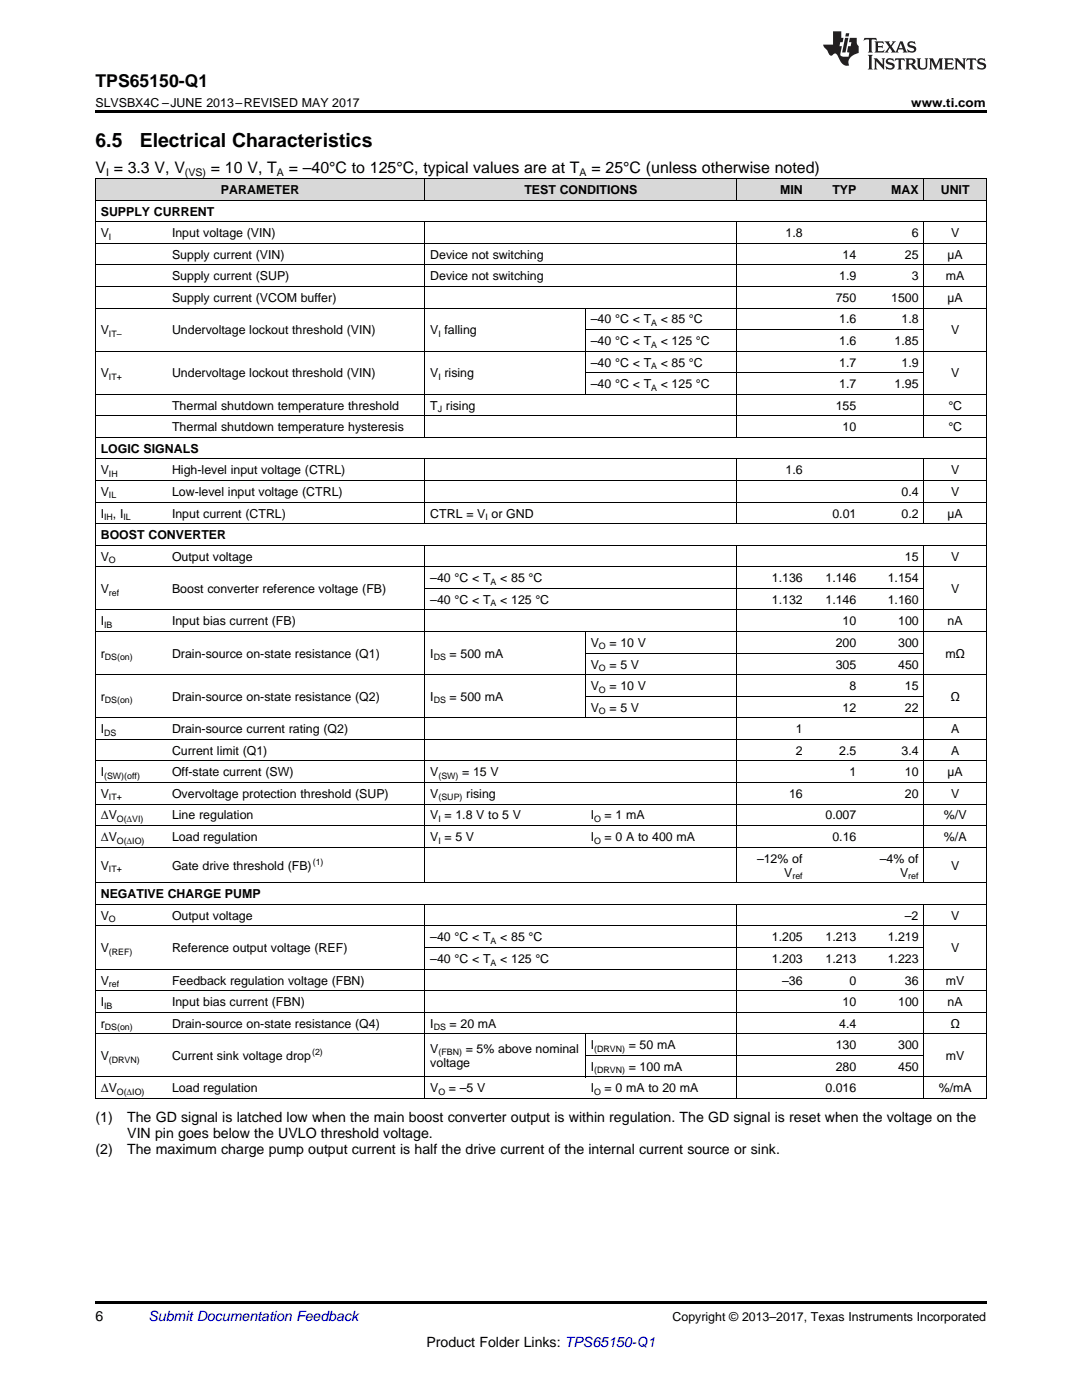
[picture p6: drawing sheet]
<svg xmlns="http://www.w3.org/2000/svg" width="216mm" height="279mm" viewBox="0 0 216 279" stroke-linecap="round" stroke-linejoin="round" font-family="sans-serif">
<defs><g id="words">
<g font-size="3.9">
<text x="19" y="29.3">6.5</text>
<text x="27.9" y="29.3">Electrical Characteristics</text>
</g>
<text font-size="3.5" x="19" y="17.3">TPS65150-Q1</text>
<g font-size="3.2">
<text x="19" y="34.4">V = 3.3 V, V</text>
<text x="42.1" y="34.4">= 10 V, T</text>
<text x="57.6" y="34.4">= –40°C to 125°C, typical values are at T</text>
<text x="118" y="34.4">= 25°C (unless otherwise noted)</text>
</g>
<g font-size="2.8">
<text x="19" y="223.9">(1)</text>
<text x="25.4" y="223.9">The GD signal is latched low when the main boost converter output is within regulation. The GD signal is reset when the voltage on the</text>
<text x="25.4" y="227">VIN pin goes below the UVLO threshold voltage.</text>
<text x="19" y="230.2">(2)</text>
<text x="25.4" y="230.2">The maximum charge pump output current is half the drive current of the internal current source or sink.</text>
<text x="19" y="263.6">6</text>
<text x="85.1" y="268.9">Product Folder Links: TPS65150-Q1</text>
</g>
<text font-size="2.8" fill="#0000c8" x="29.6" y="263.6">Submit Documentation Feedback</text>
<g font-size="2.5">
<text x="19" y="21.4">SLVSBX4C –JUNE 2013–REVISED MAY 2017</text>
<text x="181.8" y="21.4">www.ti.com</text>
<text x="44.1" y="38.7">PARAMETER</text>
<text x="104.6" y="38.7">TEST CONDITIONS</text>
<text x="155.6" y="38.7">MIN</text>
<text x="166.1" y="38.7">TYP</text>
<text x="177.8" y="38.7">MAX</text>
<text x="187.7" y="38.7">UNIT</text>
<text x="20.1" y="43">SUPPLY CURRENT</text>
<text x="20.1" y="47.3">V</text>
<text x="34.3" y="47.3">Input voltage (VIN)</text>
<text x="156.7" y="47.3">1.8</text>
<text x="181.9" y="47.3">6</text>
<text x="189.8" y="47.3">V</text>
<text x="34.3" y="51.6">Supply current (VIN)</text>
<text x="85.9" y="51.6">Device not switching</text>
<text x="168.1" y="51.6">14</text>
<text x="180.6" y="51.6">25</text>
<text x="189.1" y="51.6">µA</text>
<text x="34.3" y="56">Supply current (SUP)</text>
<text x="85.9" y="56">Device not switching</text>
<text x="167.5" y="56">1.9</text>
<text x="181.9" y="56">3</text>
<text x="188.7" y="56">mA</text>
<text x="34.3" y="60.3">Supply current (VCOM buffer)</text>
<text x="117.9" y="64.6">–40 °C &lt; T</text>
<text x="131.8" y="64.6">&lt; 85 °C</text>
<text x="166.8" y="60.3">750</text>
<text x="167.5" y="64.6">1.6</text>
<text x="177.8" y="60.3">1500</text>
<text x="179.9" y="64.6">1.8</text>
<text x="189.1" y="60.3">µA</text>
<text x="20.1" y="66.7">V</text>
<text x="34.3" y="66.7">Undervoltage lockout threshold (VIN)</text>
<text x="85.9" y="66.7">V falling</text>
<text x="117.9" y="68.9">–40 °C &lt; T</text>
<text x="131.8" y="68.9">&lt; 125 °C</text>
<text x="167.5" y="68.9">1.6</text>
<text x="178.5" y="68.9">1.85</text>
<text x="189.8" y="66.7">V</text>
<text x="20.1" y="75.3">V</text>
<text x="34.3" y="75.3">Undervoltage lockout threshold (VIN)</text>
<text x="85.9" y="75.3">V rising</text>
<text x="117.9" y="73.2">–40 °C &lt; T</text>
<text x="117.9" y="77.5">–40 °C &lt; T</text>
<text x="131.8" y="73.2">&lt; 85 °C</text>
<text x="131.8" y="77.5">&lt; 125 °C</text>
<text x="167.5" y="73.2">1.7</text>
<text x="167.5" y="77.5">1.7</text>
<text x="178.5" y="77.5">1.95</text>
<text x="179.9" y="73.2">1.9</text>
<text x="189.8" y="75.3">V</text>
<text x="34.3" y="81.8">Thermal shutdown temperature threshold</text>
<text x="85.9" y="81.8">T rising</text>
<text x="166.8" y="81.8">155</text>
<text x="189.2" y="81.8">°C</text>
<text x="34.3" y="86.1">Thermal shutdown temperature hysteresis</text>
<text x="168.1" y="86.1">10</text>
<text x="189.2" y="86.1">°C</text>
<text x="20.1" y="90.4">LOGIC SIGNALS</text>
<text x="20.1" y="94.7">V</text>
<text x="34.3" y="94.7">High-level input voltage (CTRL)</text>
<text x="156.7" y="94.7">1.6</text>
<text x="189.8" y="94.7">V</text>
<text x="20.1" y="99">V</text>
<text x="34.3" y="99">Low-level input voltage (CTRL)</text>
<text x="179.9" y="99">0.4</text>
<text x="189.8" y="99">V</text>
<text x="20.1" y="103.3">I</text>
<text x="20.1" y="107.6">BOOST CONVERTER</text>
<text x="22.5" y="103.3">, I</text>
<text x="34.3" y="103.3">Input current (CTRL)</text>
<text x="85.9" y="103.3">CTRL = V or GND</text>
<text x="166.1" y="103.3">0.01</text>
<text x="179.9" y="103.3">0.2</text>
<text x="189.1" y="103.3">µA</text>
<text x="20.1" y="111.9">V</text>
<text x="34.3" y="111.9">Output voltage</text>
<text x="180.6" y="111.9">15</text>
<text x="189.8" y="111.9">V</text>
<text x="20.1" y="118.4">V</text>
<text x="34.3" y="118.4">Boost converter reference voltage (FB)</text>
<text x="85.9" y="116.2">–40 °C &lt; T</text>
<text x="99.8" y="116.2">&lt; 85 °C</text>
<text x="154" y="116.2">1.136</text>
<text x="164.7" y="116.2">1.146</text>
<text x="177.1" y="116.2">1.154</text>
<text x="189.8" y="118.4">V</text>
<text x="20.1" y="124.8">I</text>
<text x="34.3" y="124.8">Input bias current (FB)</text>
<text x="85.9" y="120.5">–40 °C &lt; T</text>
<text x="99.8" y="120.5">&lt; 125 °C</text>
<text x="154" y="120.5">1.132</text>
<text x="164.7" y="120.5">1.146</text>
<text x="168.1" y="124.8">10</text>
<text x="177.1" y="120.5">1.160</text>
<text x="179.2" y="124.8">100</text>
<text x="189.1" y="124.8">nA</text>
<text x="20.1" y="131.3">r</text>
<text x="34.3" y="131.3">Drain-source on-state resistance (Q1)</text>
<text x="85.9" y="131.3">I</text>
<text x="89.7" y="131.3">= 500 mA</text>
<text x="117.9" y="129.1">V</text>
<text x="121.6" y="129.1">= 10 V</text>
<text x="166.8" y="129.1">200</text>
<text x="179.2" y="129.1">300</text>
<text x="188.6" y="131.3">mΩ</text>
<text x="117.9" y="133.4">V</text>
<text x="117.9" y="137.7">V</text>
<text x="121.6" y="133.4">= 5 V</text>
<text x="121.6" y="137.7">= 10 V</text>
<text x="166.8" y="133.4">305</text>
<text x="169.5" y="137.7">8</text>
<text x="179.2" y="133.4">450</text>
<text x="180.6" y="137.7">15</text>
<text x="20.1" y="139.9">r</text>
<text x="34.3" y="139.9">Drain-source on-state resistance (Q2)</text>
<text x="85.9" y="139.9">I</text>
<text x="89.7" y="139.9">= 500 mA</text>
<text x="117.9" y="142">V</text>
<text x="121.6" y="142">= 5 V</text>
<text x="168.1" y="142">12</text>
<text x="180.6" y="142">22</text>
<text x="189.7" y="139.9">Ω</text>
<text x="20.1" y="146.3">I</text>
<text x="34.3" y="146.3">Drain-source current rating (Q2)</text>
<text x="158.8" y="146.3">1</text>
<text x="189.8" y="146.3">A</text>
<text x="20.1" y="154.9">I</text>
<text x="34.3" y="150.6">Current limit (Q1)</text>
<text x="34.3" y="154.9">Off-state current (SW)</text>
<text x="85.9" y="154.9">V</text>
<text x="92.2" y="154.9">= 15 V</text>
<text x="158.8" y="150.6">2</text>
<text x="167.5" y="150.6">2.5</text>
<text x="169.5" y="154.9">1</text>
<text x="179.9" y="150.6">3.4</text>
<text x="180.6" y="154.9">10</text>
<text x="189.1" y="154.9">µA</text>
<text x="189.8" y="150.6">A</text>
<text x="20.1" y="159.2">V</text>
<text x="34.3" y="159.2">Overvoltage protection threshold (SUP)</text>
<text x="85.9" y="159.2">V</text>
<text x="93" y="159.2">rising</text>
<text x="157.4" y="159.2">16</text>
<text x="180.6" y="159.2">20</text>
<text x="189.8" y="159.2">V</text>
<text x="20.1" y="163.5">ΔV</text>
<text x="20.1" y="167.9">ΔV</text>
<text x="34.3" y="163.5">Line regulation</text>
<text x="34.3" y="167.9">Load regulation</text>
<text x="85.9" y="163.5">V = 1.8 V to 5 V</text>
<text x="85.9" y="167.9">V = 5 V</text>
<text x="117.9" y="163.5">I</text>
<text x="117.9" y="167.9">I</text>
<text x="120.6" y="163.5">= 1 mA</text>
<text x="120.6" y="167.9">= 0 A to 400 mA</text>
<text x="164.7" y="163.5">0.007</text>
<text x="166.1" y="167.9">0.16</text>
<text x="188.3" y="163.5">%/V</text>
<text x="188.3" y="167.9">%/A</text>
<text x="20.1" y="173.6">V</text>
<text x="34.3" y="173.6">Gate drive threshold (FB)</text>
<text x="151.1" y="172.2">–12% of</text>
<text x="175.6" y="172.2">–4% of</text>
<text x="189.8" y="173.6">V</text>
<text x="20.1" y="179.3">NEGATIVE CHARGE PUMP</text>
<text x="156.5" y="175">V</text>
<text x="179.6" y="175">V</text>
<text x="20.1" y="183.6">V</text>
<text x="34.3" y="183.6">Output voltage</text>
<text x="180.6" y="183.6">–2</text>
<text x="189.8" y="183.6">V</text>
<text x="20.1" y="190">V</text>
<text x="34.3" y="190">Reference output voltage (REF)</text>
<text x="85.9" y="187.9">–40 °C &lt; T</text>
<text x="99.8" y="187.9">&lt; 85 °C</text>
<text x="154" y="187.9">1.205</text>
<text x="164.7" y="187.9">1.213</text>
<text x="177.1" y="187.9">1.219</text>
<text x="189.8" y="190">V</text>
<text x="20.1" y="196.5">V</text>
<text x="34.3" y="196.5">Feedback regulation voltage (FBN)</text>
<text x="85.9" y="192.2">–40 °C &lt; T</text>
<text x="99.8" y="192.2">&lt; 125 °C</text>
<text x="154" y="192.2">1.203</text>
<text x="156.1" y="196.5">–36</text>
<text x="164.7" y="192.2">1.213</text>
<text x="169.5" y="196.5">0</text>
<text x="177.1" y="192.2">1.223</text>
<text x="180.6" y="196.5">36</text>
<text x="188.7" y="196.5">mV</text>
<text x="20.1" y="200.8">I</text>
<text x="34.3" y="200.8">Input bias current (FBN)</text>
<text x="168.1" y="200.8">10</text>
<text x="179.2" y="200.8">100</text>
<text x="189.1" y="200.8">nA</text>
<text x="20.1" y="205.1">r</text>
<text x="34.3" y="205.1">Drain-source on-state resistance (Q4)</text>
<text x="85.9" y="205.1">I</text>
<text x="89.7" y="205.1">= 20 mA</text>
<text x="117.9" y="209.4">I</text>
<text x="125.4" y="209.4">= 50 mA</text>
<text x="166.8" y="209.4">130</text>
<text x="167.5" y="205.1">4.4</text>
<text x="179.2" y="209.4">300</text>
<text x="189.7" y="205.1">Ω</text>
<text x="20.1" y="211.6">V</text>
<text x="34.3" y="211.6">Current sink voltage drop</text>
<text x="85.9" y="210.1">V</text>
<text x="85.9" y="213">voltage</text>
<text x="92.9" y="210.1">= 5% above nominal</text>
<text x="117.9" y="213.7">I</text>
<text x="125.4" y="213.7">= 100 mA</text>
<text x="166.8" y="213.7">280</text>
<text x="179.2" y="213.7">450</text>
<text x="188.7" y="211.6">mV</text>
<text x="20.1" y="218">ΔV</text>
<text x="34.3" y="218">Load regulation</text>
<text x="85.9" y="218">V</text>
<text x="89.6" y="218">= –5 V</text>
<text x="117.9" y="218">I</text>
<text x="120.6" y="218">= 0 mA to 20 mA</text>
<text x="164.7" y="218">0.016</text>
<text x="187.3" y="218">%/mA</text>
<text x="134.2" y="263.6">Copyright © 2013–2017, Texas Instruments Incorporated</text>
</g>
<g font-size="2.1">
<text x="21.2" y="35.1">I</text>
<text x="36.9" y="35.1">(VS)</text>
<text x="55.3" y="35.1">A</text>
<text x="115.7" y="35.1">A</text>
</g>
<g font-size="1.8">
<text x="21.7" y="47.8">I</text>
<text x="129.9" y="65.1">A</text>
<text x="21.7" y="67.2">IT–</text>
<text x="87.5" y="67.2">I</text>
<text x="129.9" y="69.4">A</text>
<text x="21.7" y="75.8">IT+</text>
<text x="87.5" y="75.8">I</text>
<text x="129.9" y="73.7">A</text>
<text x="129.9" y="78">A</text>
<text x="87.3" y="82.3">J</text>
<text x="21.7" y="95.2">IH</text>
<text x="21.7" y="99.5">IL</text>
<text x="20.8" y="103.8">IH</text>
<text x="24.6" y="103.8">IL</text>
<text x="96.9" y="103.8">I</text>
<text x="21.7" y="112.4">O</text>
<text x="21.7" y="118.9">ref</text>
<text x="97.9" y="116.7">A</text>
<text x="20.8" y="125.3">IB</text>
<text x="97.9" y="121">A</text>
<text x="20.9" y="131.8">DS(on)</text>
<text x="86.5" y="131.8">DS</text>
<text x="119.5" y="129.6">O</text>
<text x="119.5" y="133.9">O</text>
<text x="20.9" y="140.4">DS(on)</text>
<text x="86.5" y="140.4">DS</text>
<text x="119.5" y="138.2">O</text>
<text x="119.5" y="142.5">O</text>
<text x="20.8" y="146.8">DS</text>
<text x="20.8" y="155.4">(SW)(off)</text>
<text x="87.5" y="155.4">(SW)</text>
<text x="21.7" y="159.7">IT+</text>
<text x="87.5" y="159.7">(SUP)</text>
<text x="23.3" y="164">O(ΔVI)</text>
<text x="87.5" y="164">I</text>
<text x="118.6" y="164">O</text>
<text x="23.3" y="168.3">O(ΔIO)</text>
<text x="62.4" y="172.6">(1)</text>
<text x="87.5" y="168.3">I</text>
<text x="118.6" y="168.3">O</text>
<text x="21.7" y="174.1">IT+</text>
<text x="158.1" y="175.5">ref</text>
<text x="181.2" y="175.5">ref</text>
<text x="21.7" y="184.1">O</text>
<text x="21.7" y="190.5">(REF)</text>
<text x="97.9" y="188.4">A</text>
<text x="21.7" y="197">ref</text>
<text x="97.9" y="192.7">A</text>
<text x="20.8" y="201.3">IB</text>
<text x="20.9" y="205.6">DS(on)</text>
<text x="86.5" y="205.6">DS</text>
<text x="118.6" y="209.9">(DRVN)</text>
<text x="21.7" y="212.1">(DRVN)</text>
<text x="62.3" y="210.6">(2)</text>
<text x="87.5" y="210.6">(FBN)</text>
<text x="118.6" y="214.2">(DRVN)</text>
<text x="23.3" y="218.5">O(ΔIO)</text>
<text x="87.5" y="218.5">O</text>
<text x="118.6" y="218.5">O</text>
</g>
</g></defs>
<g fill="#d8d8d8">
<path d="M19 35.7h14.3v4.3h-14.3z"/>
<path d="M33.3 35.7h51.5v4.3h-51.5z"/>
<path d="M84.8 35.7h32v4.3h-32z"/>
<path d="M116.8 35.7h30.2v4.3h-30.2z"/>
<path d="M147 35.7h14.3v4.3h-14.3z"/>
<path d="M161.3 35.7h10.6v4.3h-10.6z"/>
<path d="M171.9 35.7h12.5v4.3h-12.5z"/>
<path d="M184.4 35.7h12.4v4.3h-12.4z"/>
</g>
<path d="M19 22h177.8v.5h-177.8zM19 259.7h177.8v.5h-177.8z" fill="#000"/>
<g fill="none" stroke="#000" stroke-width=".2">
<path d="M19 35.6l177.8 .1v183.6M19 40h177.8M19.1 35.7v183.6M84.8 35.7v4.3M147 35.7v4.3M184.3 35.7v4.3M19 57.2h177.8M19 52.9h177.8M19 48.6h177.8M19 44.3h177.8M84.8 44.3v43M147 44.3v43"/>
<path d="M184.3 44.3v43M19 78.7h177.8M19 70.1h177.8M19 61.5h177.8M116.8 61.5v17.2M116.8 74.4h67.6M116.8 65.8h67.6M19 95.9h177.8M19 91.6h177.8M19 87.3h177.8M19 83h177.8M84.8 91.6v13"/>
<path d="M147 91.6v13M184.3 91.6v13M19 113.1h177.8M19 108.8h177.8M19 104.5h177.8M19 100.2h177.8M84.8 108.8v67.4M84.8 117.4h99.6M147 108.8v67.4M184.3 108.8v67.4M19 134.6h177.8M19 126h177.8"/>
<path d="M19 121.7h177.8M116.8 126v17.3M116.8 138.9h67.6M116.8 130.3h67.6M19 156.2h177.8M19 151.9h177.8M19 147.5h177.8M19 143.2h177.8M19 176.2h177.8M19 169.1h177.8M19 164.8h177.8M19 160.5h177.8"/>
<path d="M19 197.7h177.8M19 193.4h177.8M19 184.8h177.8M19 180.5h177.8M84.8 180.5v38.8M84.8 189.1h99.6M147 180.5v38.8M184.3 180.5v38.8M19 219.2h177.8M19 214.9h177.8M19 206.3h177.8M19 202h177.8"/>
<path d="M116.8 206.3v8.7M116.8 210.6h67.6"/>
</g>
<g fill="#231f20">
<path d="M172.5 7.6l-.1 .5 .4-.2h.6v.1v2.1l-.2 .4h.9l-.2-.4v-2.1l.1-.1h.5l.5 .2-.2-.5zM174.5 8.3l.2 .3v1.5l-.2 .4h1.8l.2-.6a1.04 1.04 0 0 1-1.3 .2v-.7h.6l.3 .2v-.6l-.3 .2h-.6v-.6l.8-.1 .4 .3-.2-.5zM176.5 8.3l.9 1.1-.9 1.1h.8l-.2-.2 .4-.7 .5 .7-.2 .2h1.5l-.2-.2 .2-.4h.9l.1 .4-.2 .2h1l-.3-.3-.7-1.9h-.5l-.9 2-.8-1 .9-1h-.8l.1 .3-.4 .5-.3-.6 .1-.2zM179.7 8.6l.4 1h-.7zM181.3 8.4a.63 .63 0 0 0-.2 .7 .63 .63 0 0 0 .6 .4l.6 .2 .1 .2a.75 .75 0 0 1-.7 .4 .75 .75 0 0 1-.6-.5l.1 .7 .1-.1a1.11 1.11 0 0 0 1.5-.6 1.13 1.13 0 0 0-1.2-.8l-.1-.4a1.04 1.04 0 0 1 1.2 .2l-.2-.5-.2 .1-.4-.2zM173.2 10.9l.2 .4v2.2l-.2 .4h1l-.3-.4v-2.2l.3-.4zM174.3 11.6l.3 .4v1.5l-.3 .4h.8l-.2-.4v-1.3l1.5 1.7v-1.9l.2-.4h-.7l.2 .4v.9l-1.1-1.3zM177 11.8a.62 .62 0 0 0-.2 .7 .62 .62 0 0 0 .6 .4l.6 .1 .1 .3a.76 .76 0 0 1-.7 .3 .76 .76 0 0 1-.7-.4l.2 .7 .1-.1a1.11 1.11 0 0 0 1.5-.6 1.13 1.13 0 0 0-1.2-.8l-.1-.4a1.04 1.04 0 0 1 1.2 .2l-.2-.6-.2 .1-.5-.1zM178.7 11.6l-.2 .6a.61 .61 0 0 1 .8-.3v1.6l-.2 .4h.9l-.2-.4v-1.6a.63 .63 0 0 1 .7 .3l-.1-.6zM180.6 11.6l.3 .4v1.5l-.3 .4h1l-.2-.2-.1-.8 .6 .2a.76 .76 0 0 0 1.2 .7l-1-1a.58 .58 0 0 0 .6-.5 .58 .58 0 0 0-.5-.6zM181.4 11.9h.1a.45 .45 0 0 1 .5 .1 .45 .45 0 0 1 .1 .5l-.8 .2zM182.9 11.6l.2 .2a2.17 2.17 0 0 0 .3 1.9 .99 .99 0 0 0 1.6-.6v-1.1l.2-.4h-.7l.2 .2a1.92 1.92 0 0 1-.2 1.8 .6 .6 0 0 1-.9-.5v-1.1l.2-.4zM185.4 11.6l.2 .4v1.5l-.2 .4h.7l-.2-.4v-1.4l.8 1.8 .8-1.8v1.4l-.2 .4h.9l-.2-.4v-1.5l.2-.4h-.8l-.6 1.5-.6-1.5zM188.4 11.6l.2 .4v1.5l-.2 .4h1.8l.1-.6a1.04 1.04 0 0 1-1.2 .1v-.6h.5l.4 .2v-.6l-.4 .2h-.5v-.7h.8l.3 .3-.1-.6zM190.5 11.6l.2 .4v1.5l-.2 .4h.7l-.2-.4v-1.3l1.5 1.7v-1.9l.2-.4h-.7l.2 .4v.9l-1.1-1.3zM192.9 11.6l-.1 .6a.61 .61 0 0 1 .7-.3l.1 1.6-.3 .4h1l-.3-.4 .1-1.6a.63 .63 0 0 1 .7 .3l-.1-.6zM195.2 11.8a.62 .62 0 0 0-.2 .7 .62 .62 0 0 0 .6 .4l.6 .1 .1 .3a.76 .76 0 0 1-.7 .3 .76 .76 0 0 1-.6-.4l.1 .7 .1-.1a1.11 1.11 0 0 0 1.6-.6 1.13 1.13 0 0 0-1.3-.8l-.1-.4a1.04 1.04 0 0 1 1.2 .2l-.1-.6-.2 .1-.5-.1z"/>
<path d="M166.2 6.3v2.6h-1.9v.4l.8 .9a.91 .91 0 0 0 1 .8 .56 .56 0 0 1 .5-.3 .56 .56 0 0 1 .5 .3l.4 .8a1.53 1.53 0 0 0 1.9 1.2 1.54 1.54 0 0 1 1-2.1l.9-.3v-1.4a1.52 1.52 0 0 1-.4-1.6h-1.3l-.2 .8h.5l-.2 .8h-.5l-.1 1v.2l.4 .1-.2 .8a1.93 1.93 0 0 1-1.6-.3l.3-1.8h-.5l.2-.8h.4l.2-.8h-.4v-1.3zM168.6 7.6l-.6 2.9h.7l.6-2.9zM168.8 6.6l-.1 .7h.6l.2-.7z"/>
</g>
<use href="#words"/>
</svg>
